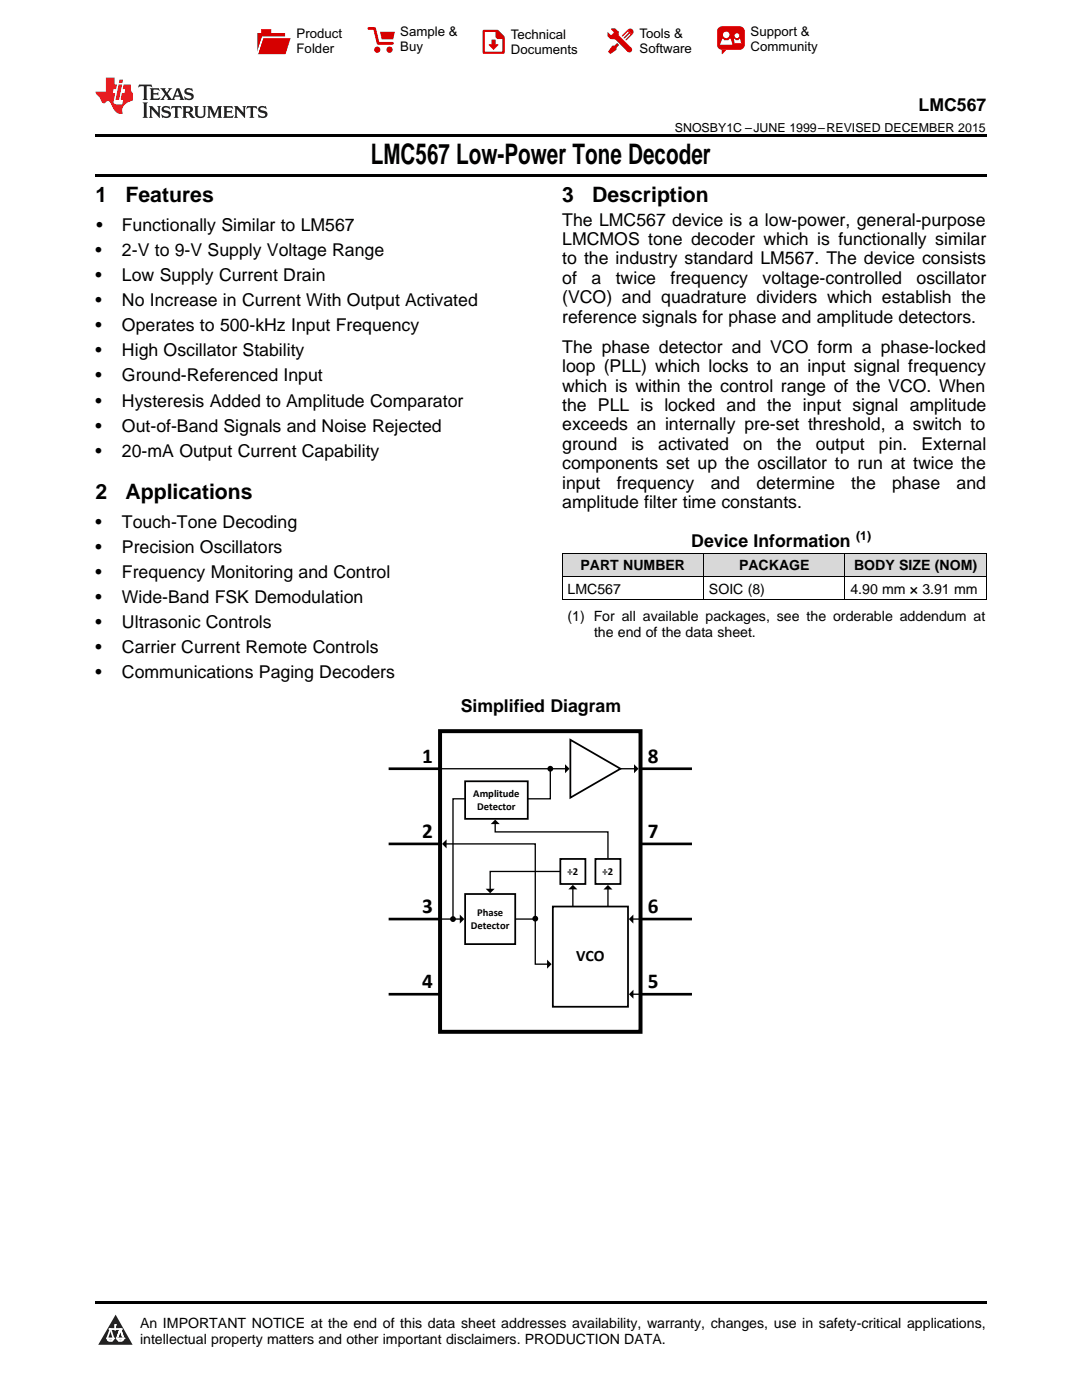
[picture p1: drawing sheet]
<svg xmlns="http://www.w3.org/2000/svg" width="216mm" height="279mm" viewBox="0 0 216 279" stroke-linecap="round" stroke-linejoin="round" font-family="sans-serif">
<defs><g id="words">
<text font-size="5.6" x="74" y="32.8">LMC567 Low-Power Tone Decoder</text>
<g font-size="4.2">
<text x="19" y="40.4">1</text>
<text x="25" y="40.4">Features</text>
<text x="112.2" y="40.4">3</text>
<text x="118.2" y="40.4">Description</text>
<text x="19" y="99.6">2</text>
<text x="25" y="99.6">Applications</text>
<text x="84.2" y="152.2">1</text>
<text x="129.2" y="152.2">8</text>
<text x="84.2" y="167.2">2</text>
<text x="129.2" y="167.2">7</text>
<text x="84.2" y="182.2">3</text>
<text x="129.2" y="182.2">6</text>
<text x="84.2" y="197.2">4</text>
<text x="129.2" y="197.2">5</text>
</g>
<g font-size="3.5">
<text x="183.3" y="22.2">LMC567</text>
<text x="19.2" y="46.1">•</text>
<text x="24.3" y="46.1">Functionally Similar to LM567</text>
<text x="112.2" y="45">The LMC567 device is a low-power, general-purpose</text>
<text x="19" y="51.1">•</text>
<text x="24.3" y="51.1">2-V to 9-V Supply Voltage Range</text>
<text x="112.2" y="48.9">LMCMOS tone decoder which is functionally similar</text>
<text x="112.2" y="52.8">to the industry standard LM567. The device consists</text>
<text x="19" y="56.1">•</text>
<text x="24.3" y="56.1">Low Supply Current Drain</text>
<text x="112.2" y="56.7">of</text>
<text x="118" y="56.7">a</text>
<text x="122.9" y="56.7">twice</text>
<text x="133.8" y="56.7">frequency</text>
<text x="152.2" y="56.7">voltage-controlled</text>
<text x="182.9" y="56.7">oscillator</text>
<text x="19" y="61.1">•</text>
<text x="24.3" y="61.1">No Increase in Current With Output Activated</text>
<text x="112.2" y="60.5">(VCO) and quadrature dividers which establish the</text>
<text x="112.2" y="64.4">reference signals for phase and amplitude detectors.</text>
<text x="19" y="66.1">•</text>
<text x="19" y="71.1">•</text>
<text x="24.3" y="66.1">Operates to 500-kHz Input Frequency</text>
<text x="24.3" y="71.1">High Oscillator Stability</text>
<text x="112.2" y="70.4">The phase detector and VCO form a phase-locked</text>
<text x="19" y="76.1">•</text>
<text x="24.3" y="76.1">Ground-Referenced Input</text>
<text x="112.2" y="74.3">loop (PLL) which locks to an input signal frequency</text>
<text x="19" y="81.1">•</text>
<text x="24.3" y="81.1">Hysteresis Added to Amplitude Comparator</text>
<text x="112.2" y="78.1">which is within the control range of the VCO. When</text>
<text x="112.2" y="82">the PLL is locked and the input signal amplitude</text>
<text x="19" y="86.1">•</text>
<text x="24.3" y="86.1">Out-of-Band Signals and Noise Rejected</text>
<text x="112.2" y="85.9">exceeds an internally pre-set threshold, a switch to</text>
<text x="112.2" y="89.8">ground</text>
<text x="126" y="89.8">is</text>
<text x="131.4" y="89.8">activated</text>
<text x="148.3" y="89.8">on</text>
<text x="155" y="89.8">the</text>
<text x="162.8" y="89.8">output</text>
<text x="175.4" y="89.8">pin.</text>
<text x="183.9" y="89.8">External</text>
<text x="19" y="91.2">•</text>
<text x="24.3" y="91.2">20-mA Output Current Capability</text>
<text x="112.2" y="93.7">components set up the oscillator to run at twice the</text>
<text x="112.2" y="97.5">input</text>
<text x="112.2" y="101.4">amplitude filter time constants.</text>
<text x="123.1" y="97.5">frequency</text>
<text x="141.8" y="97.5">and</text>
<text x="150.9" y="97.5">determine</text>
<text x="169.9" y="97.5">the</text>
<text x="178" y="97.5">phase</text>
<text x="190.9" y="97.5">and</text>
<text x="19" y="105.3">•</text>
<text x="24.3" y="105.3">Touch-Tone Decoding</text>
<text x="19" y="110.3">•</text>
<text x="24.3" y="110.3">Precision Oscillators</text>
<text x="137.9" y="109.1">Device Information</text>
<text x="19" y="115.3">•</text>
<text x="24.3" y="115.3">Frequency Monitoring and Control</text>
<text x="19" y="120.3">•</text>
<text x="19" y="125.3">•</text>
<text x="24.3" y="120.3">Wide-Band FSK Demodulation</text>
<text x="24.3" y="125.3">Ultrasonic Controls</text>
<text x="19" y="130.4">•</text>
<text x="24.3" y="130.4">Carrier Current Remote Controls</text>
<text x="19" y="135.4">•</text>
<text x="24.3" y="135.4">Communications Paging Decoders</text>
<text x="91.9" y="142.1">Simplified Diagram</text>
</g>
<text font-size="3.2" x="115" y="191.9">VCO</text>
<g font-size="2.8">
<text x="115.8" y="113.8">PART NUMBER</text>
<text x="147.5" y="113.8">PACKAGE</text>
<text x="170.4" y="113.8">BODY SIZE (NOM)</text>
<text x="113.2" y="118.5">LMC567</text>
<text x="141.5" y="118.5">SOIC (8)</text>
<text x="169.7" y="118.5">4.90 mm × 3.91 mm</text>
<text x="113.2" y="124">(1) For all available packages, see the orderable addendum at</text>
<text x="118.5" y="127.1">the end of the data sheet.</text>
<text x="27.9" y="265">An IMPORTANT NOTICE at the end of this data sheet addresses availability, warranty, changes, use in safety-critical applications,</text>
<text x="27.9" y="268.2">intellectual property matters and other important disclaimers. PRODUCTION DATA.</text>
</g>
<g font-size="2.6">
<text x="59.2" y="7.6">Product</text>
<text x="59.2" y="10.6">Folder</text>
<text x="79.9" y="7.3">Sample &amp;</text>
<text x="79.9" y="10.2">Buy</text>
<text x="101.9" y="7.8">Technical</text>
<text x="101.9" y="10.8">Documents</text>
<text x="127.6" y="7.6">Tools &amp;</text>
<text x="127.6" y="10.6">Software</text>
<text x="149.8" y="7.2">Support &amp;</text>
<text x="149.8" y="10.2">Community</text>
</g>
<g font-size="2.5">
<text x="134.7" y="26.3">SNOSBY1C –JUNE 1999–REVISED DECEMBER 2015</text>
<text x="170.8" y="107.7">(1)</text>
</g>
<g font-size="2.1">
<text x="94.4" y="159">Amplitude</text>
<text x="95.2" y="161.6">Detector</text>
<text x="113.2" y="174.6">˜2</text>
<text x="120.2" y="174.6">˜2</text>
<text x="94" y="185.3">Detector</text>
<text x="95.2" y="182.8">Phase</text>
</g>
</g></defs>
<g fill="#d8d8d8">
<path d="M112.2 110.4h28.2v4.7h-28.2z"/>
<path d="M140.4 110.4h28.2v4.7h-28.2z"/>
<path d="M168.6 110.4h28.2v4.7h-28.2z"/>
</g>
<path d="M23.1 262.4l3.4 6h-6.9z" fill="#231f20"/>
<path d="M21.4 267.1h1.2l-.3 .5h-.3a.55 .55 0 0 1-.6-.5z" fill-rule="evenodd" fill="#fff"/>
<path d="M21.4 267.1h1.2l-.3 .5h-.3a.55 .55 0 0 1-.6-.5z" fill="none" stroke="#231f20" stroke-width=".34"/>
<path d="M21.4 267.1l1.2 .1-.3 .4h-.5z" fill="none" stroke="#fff" stroke-width=".34"/>
<path d="M23 265.3h.1" fill="none" stroke="#fff" stroke-width=".34"/>
<path d="M23 264.4v.9z" fill="#fff"/>
<path d="M23 264.4v.9z" fill="none" stroke="#fff" stroke-width=".34"/>
<circle cx="23" cy="264.4" r=".17" fill="#fff"/>
<path d="M21.9 265.2h.1" fill="none" stroke="#fff" stroke-width=".34"/>
<path d="M21.9 265.2h2.3z" fill="#fff"/>
<path d="M21.9 265.2h2.3z" fill="none" stroke="#fff" stroke-width=".34"/>
<circle cx="24.2" cy="265.2" r=".17" fill="#fff"/>
<path d="M23.3 267.1h.1" fill="none" stroke="#fff" stroke-width=".34"/>
<path d="M24 265.2l-.7 1.9z" fill="#fff"/>
<path d="M24 265.2l-.7 1.9z" fill="none" stroke="#fff" stroke-width=".34"/>
<path d="M24 265.2l.7 1.9z" fill="#fff"/>
<path d="M24 265.2l.7 1.9z" fill="none" stroke="#fff" stroke-width=".34"/>
<path d="M24.6 267.1h.1" fill="none" stroke="#fff" stroke-width=".34"/>
<circle cx="21.4" cy="267.1" r=".17" fill="#fff"/>
<path d="M22.1 265.2l-.7 1.9z" fill="#fff"/>
<path d="M22.1 265.2l-.7 1.9z" fill="none" stroke="#fff" stroke-width=".34"/>
<path d="M22.1 265.2l.5 1.9z" fill="#fff"/>
<path d="M22.1 265.2l.5 1.9z" fill="none" stroke="#fff" stroke-width=".34"/>
<circle cx="22.6" cy="267.1" r=".17" fill="#fff"/>
<path d="M23.4 267.1h1.3a.65 .65 0 0 1-.7 .5 .65 .65 0 0 1-.6-.5z" fill-rule="evenodd" fill="#fff"/>
<path d="M23.4 267.1h1.3a.65 .65 0 0 1-.7 .5 .65 .65 0 0 1-.6-.5z" fill="none" stroke="#231f20" stroke-width=".34"/>
<path d="M23.4 267.1h1.3l-.4 .5h-.6z" fill="none" stroke="#fff" stroke-width=".34"/>
<path d="M23.3 267.1h.1" fill="none" stroke="#fff" stroke-width=".34"/>
<circle cx="24.7" cy="267.1" r=".17" fill="#fff"/>
<path d="M19 259.7h177.8v.5h-177.8z" fill="#000"/>
<path d="M87.8 145.9h40v60h-40z" fill="none" stroke="#000" stroke-width=".79"/>
<path d="M77.8 153.4h10M127.8 153.4h10M77.8 168.4h10M127.8 168.4h10M77.8 183.4h10M77.8 198.4h10M127.8 183.4h10M127.8 198.4h10" fill="none" stroke="#000" stroke-width=".53"/>
<path d="M87.8 153.4h25.1M92.6 159.4h-2.2v23.9M109.8 153.6v5.8h-4.5M89.1 168.4h17.7v14.8M98.8 164.4v1.6h22.5v5.4M111.8 173.9h-14v3.5M114.3 177.4v3.5M121.3 177.5v3.4M87.8 183.4h4M102.8 183.4h4v9h2.4M126.3 183.4h1.5M126.4 198.4h1.4" fill="none" stroke="#000" stroke-width=".26"/>
<g fill="#000">
<path d="M112.7 152.5l.9 .9-.9 .9zM126.5 152.5l.9 .9-.9 .9zM88.2 168.4l.9-.9v1.8zM97.9 164.5l.9-.9 .9 .9zM96.9 177.4h1.8l-.9 .9zM114.3 176.6l.9 .9h-1.8zM120.4 177.5l.9-.9 .9 .9zM91.7 182.5l.9 .9-.9 .9zM109.2 191.5l.9 .9-.9 .9zM125.5 183.4l.9-.9v1.8zM125.5 198.4l.9-.9v1.8z"/>
<circle cx="109.8" cy="153.4" r=".58"/>
<circle cx="90.4" cy="183.4" r=".58"/>
<circle cx="106.8" cy="183.3" r=".58"/>
</g>
<path d="M123.8 153.4h2.8" fill="none" stroke="#000" stroke-width=".26" stroke-dasharray=".5 .3"/>
<path d="M110.3 180.9h15v20h-15z" fill-rule="evenodd" fill="#fff"/>
<path d="M110.3 180.9h15v20h-15z" fill="none" stroke="#000" stroke-width=".35"/>
<path d="M92.8 178.4h10v10h-10z" fill-rule="evenodd" fill="#fff"/>
<path d="M92.8 178.4h10v10h-10z" fill="none" stroke="#000" stroke-width=".35"/>
<path d="M92.8 155.9h12.5v7.5h-12.5z" fill-rule="evenodd" fill="#fff"/>
<path d="M92.8 155.9h12.5v7.5h-12.5z" fill="none" stroke="#000" stroke-width=".35"/>
<path d="M113.8 147.6l10 5.8-10 5.8z" fill="#fff"/>
<path d="M113.8 147.6l10 5.8-10 5.8z" fill="none" stroke="#000" stroke-width=".35"/>
<path d="M111.8 171.4h5v5h-5z" fill-rule="evenodd" fill="#fff"/>
<path d="M111.8 171.4h5v5h-5z" fill="none" stroke="#000" stroke-width=".35"/>
<path d="M118.8 171.4h5v5h-5z" fill-rule="evenodd" fill="#fff"/>
<path d="M118.8 171.4h5v5h-5z" fill="none" stroke="#000" stroke-width=".35"/>
<path d="M19 34.8h177.8v.5h-177.8zM19 26.8h177.8v.6h-177.8zM112.2 119.7h.1zM168.5 119.7h.1zM196.7 119.7h.1z" fill="#000"/>
<path d="M112.2 119.7h84.6M112.2 115h84.6M112.2 110.4h84.6M112.2 110.4v9.3M140.4 110.4v9.3M168.6 110.4v9.3M196.8 110.4v9.3" fill="none" stroke="#000" stroke-width=".2"/>
<path d="M27.7 16.9l-.1 .6 .6-.3h.5v.2v2.2l-.2 .4h1l-.2-.4v-2.2v-.2h.5l.6 .3-.2-.6zM29.9 17.6l.2 .4v1.6l-.2 .4h1.9l.1-.6a1.09 1.09 0 0 1-1.3 .1v-.6h.6l.4 .2v-.7l-.2 .2h-.8v-.6l.2-.1a1.01 1.01 0 0 1 1 .3l-.1-.6zM32 17.6l.9 1.2-1 1.2h.9l-.2-.3 .5-.7 .5 .7-.3 .3h1.7l-.2-.3 .1-.4h1l.1 .4-.2 .3h1l-.3-.4-.7-2h-.5l-1 2.2-.8-1.1 .9-1.1h-.9l.2 .2-.4 .7-.4-.7 .2-.2zM35.4 18l.4 1h-.8zM37 17.7a.66 .66 0 0 0-.2 .8 .66 .66 0 0 0 .6 .4l.7 .2 .1 .2a.8 .8 0 0 1-.7 .4 .8 .8 0 0 1-.7-.5l.1 .8 .2-.2a.94 .94 0 0 0 1.1 .1 .94 .94 0 0 0 .4-.9 1.48 1.48 0 0 0-1.3-.6v-.4a1.1 1.1 0 0 1 1.2 .2l-.2-.6-.2 .1-.5-.1zM28.5 20.4l.2 .4v2.3l-.2 .4h1l-.2-.4v-2.3l.2-.4zM29.7 21.2l.2 .4v1.5l-.2 .4h.8l-.3-.4 .1-1.3 1.6 1.8v-2l.2-.4h-.7l.2 .2v1.1l-1.2-1.3zM32.5 21.3a.66 .66 0 0 0-.2 .8 .66 .66 0 0 0 .6 .4l.6 .2 .2 .2a.8 .8 0 0 1-.8 .4 .8 .8 0 0 1-.7-.5l.2 .7 .2-.1a.94 .94 0 0 0 1 .1 .94 .94 0 0 0 .5-1 1.47 1.47 0 0 0-1.3-.6l-.1-.3a1.1 1.1 0 0 1 1.3 .2l-.2-.6-.2 .1-.5-.2zM34.3 21.2l-.2 .6a.64 .64 0 0 1 .8-.3v1.6l-.2 .4h1l-.3-.4 .1-1.6a.66 .66 0 0 1 .8 .3l-.2-.6zM36.3 21.2l.3 .4v1.5l-.3 .4h1l-.2-.2v-.7h.5l.1 .1a.8 .8 0 0 0 1.2 .7l-1-1a.62 .62 0 0 0 .6-.5 .62 .62 0 0 0-.6-.7zM37.1 21.5h.1a.48 .48 0 0 1 .6 0 .48 .48 0 0 1 .1 .6l-.2 .1-.6 .1zM38.7 21.2l.2 .2a2.29 2.29 0 0 0 .4 2 1.05 1.05 0 0 0 1.7-.7v-1.3l.2-.2h-.8l.2 .4v1.1a.61 .61 0 0 1-.6 .6 .61 .61 0 0 1-.6-.6v-1.1l.3-.4zM41.3 21.2l.3 .4v1.5l-.3 .4h.8l-.2-.4v-1.4l.8 1.9 .9-1.9v1.4l-.2 .4h.9l-.2-.4v-1.5l.2-.4h-.8l-.7 1.5-.6-1.5zM44.5 21.2l.2 .4v1.5l-.2 .4h1.9l.2-.6a1.1 1.1 0 0 1-1.4 .2v-.7h.6l.4 .2v-.6l-.2 .1-.8 .1v-.6l.2-.1a1.02 1.02 0 0 1 1.1 .2l-.2-.5zM46.7 21.2l.2 .4v1.5l-.2 .4h.8l-.3-.4 .1-1.3 1.6 1.8v-2l.2-.4h-.7l.2 .2v1.1l-1.2-1.3zM49.3 21.2l-.1 .6a.64 .64 0 0 1 .8-.3v1.6l-.3 .4h1l-.2-.4v-1.6a.66 .66 0 0 1 .8 .3l-.1-.6zM51.7 21.3a.66 .66 0 0 0-.2 .7 .66 .66 0 0 0 .7 .5l.6 .2 .1 .2a.8 .8 0 0 1-.7 .4 .8 .8 0 0 1-.7-.5l.1 .7 .2-.1a.94 .94 0 0 0 1.1 .1 .94 .94 0 0 0 .4-1 1.48 1.48 0 0 0-1.2-.6l-.1-.3a1.1 1.1 0 0 1 1.2 .2l-.2-.6-.1 .1-.6-.2z" fill="#231f20"/>
<path d="M21.1 15.5v2.8h-2v.4l.9 .9a.96 .96 0 0 0 1 1 .59 .59 0 0 1 .5-.4 .59 .59 0 0 1 .5 .3l.4 .8a1.61 1.61 0 0 0 2.1 1.3 1.63 1.63 0 0 1 1.1-2.2l.9-.3v-1.5a1.6 1.6 0 0 1-.4-1.7h-1.4l-.2 .9h.5l-.2 .8h-.5l-.2 1v.3h.5l-.2 .9h-.7a.74 .74 0 0 1-1-.6l.3-1.6h-.5l.2-.8h.5l.1-.9h-.4v-1.4zM23.7 16.9l-.7 3h.8l.6-3zM23.8 15.9l-.1 .7h.7l.2-.7z" fill="#ee1d23"/>
<g fill="#d60000">
<path d="M52.1 5.8h2v.8h2.8v4.2h-5.5v-4.2h.7z" fill-rule="evenodd"/>
<path d="M52.4 7.5h5.6l-1 3.3h-5.6z" fill-rule="evenodd"/>
</g>
<path d="M52.4 7.4h5.7l-.1 .1h-5.5l-1.1 3.3z" fill-rule="evenodd" fill="#fff"/>
<path d="M52.4 7.4h5.7l-.1 .1h-5.5l-1.1 3.3z" fill="none" stroke="#fff" stroke-width=".2"/>
<path d="M73.6 5.7h1.1l.7 2.9h2.9" fill="none" stroke="#d60000" stroke-width=".55"/>
<g fill="#d60000">
<path d="M75.8 6.3h3l-.4 1.6h-2.2z" fill-rule="evenodd"/>
<circle cx="75.3" cy="9.9" r=".62"/>
<circle cx="77.7" cy="9.9" r=".62"/>
</g>
<path d="M96.5 6.2h2.7l1.3 1.2v3.1h-4z" fill="none" stroke="#d60000" stroke-width=".44"/>
<g fill="#d60000">
<path d="M98.1 7.9h.8v1h.5l-.9 1.1-1-1v-.1h.6z" fill-rule="evenodd"/>
<path d="M98.9 6.2h.3l1.3 1.2v.4h-1.3l-.3-.4z" fill-rule="evenodd"/>
<path d="M121.9 5.7h.8l.7 .6 .1 .7 2.5 2.5-.8 .8-2.3-2.3-1.1-.2-.6-.6v-.8l.7 .6 .5-.4v-.2l-.5-.5z" fill-rule="evenodd"/>
<path d="M122.2 9.1h.4l.5-.5 .4 .4-.5 .5v.4l-1.2 .9-.5-.5z" fill-rule="evenodd"/>
<path d="M125.3 5.9a.67 .67 0 0 1 .9 0 .67 .67 0 0 1 0 .9z" fill-rule="evenodd"/>
<path d="M125.3 5.9l.9 .9-1.2 1.2h-.2v-.2l1-.9v-.2h-.2l-.9 1h-.2v-.2l.9-1 .1-.2h-.3l-.9 1h-.2v-.2z" fill-rule="evenodd"/>
<circle cx="125.6" cy="9.9" r=".54"/>
</g>
<path d="M123.3 6.3v.7" fill="none" stroke="#d60000" stroke-width=".2"/>
<g fill="#d60000">
<path d="M143.4 5.5l.6-.2h3.6a.95 .95 0 0 1 1 .9v2.8a.95 .95 0 0 1-1 .9h-3.6a.95 .95 0 0 1-.9-.9v-2.8z" fill-rule="evenodd"/>
<path d="M144 9.9h.9l-.7 .9h-.2z" fill-rule="evenodd"/>
</g>
<g fill="#fff">
<path d="M146.6 8.6h1.3z"/>
<path d="M144.1 7.8h.3l.1 .2h.8l.2-.2h.3l.4 1.1h-2.5z" fill-rule="evenodd"/>
<path d="M146.4 7.8h.3l.1 .2h.5l.2-.2h.2l.2 .8h-1.3z" fill-rule="evenodd"/>
<circle cx="144.9" cy="6.9" r=".65"/>
<circle cx="147" cy="7.1" r=".48"/>
</g>
<use href="#words"/>
</svg>
